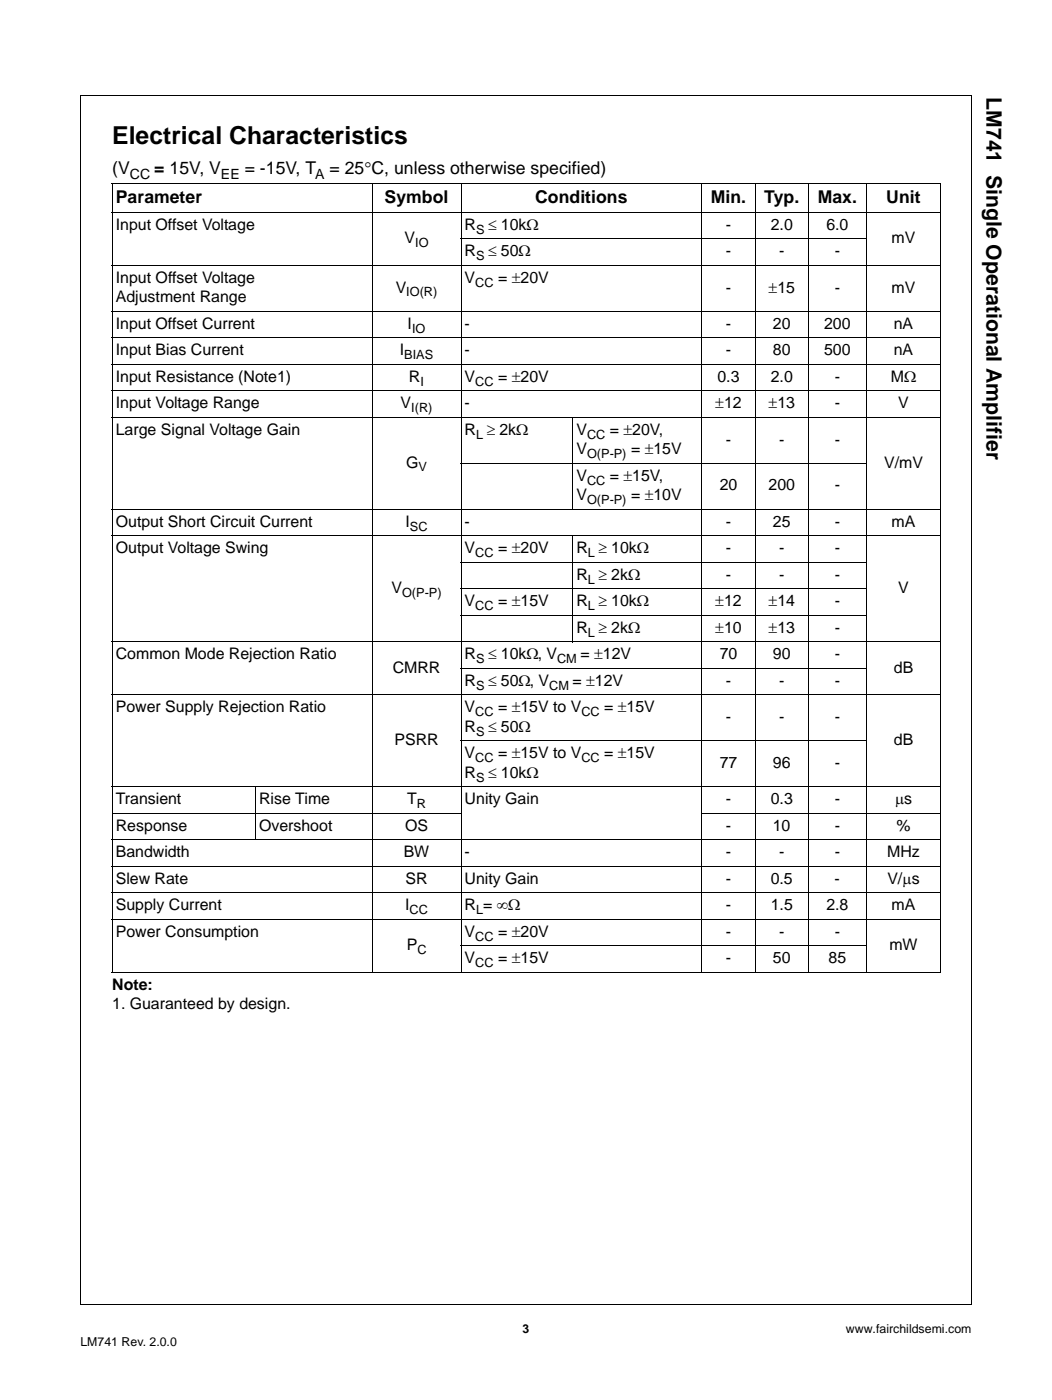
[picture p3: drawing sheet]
<svg xmlns="http://www.w3.org/2000/svg" width="210mm" height="279mm" viewBox="0 0 210 279" stroke-linecap="round" stroke-linejoin="round" font-family="sans-serif">
<defs><g id="words">
<text font-size="4.9" x="22.4" y="28.7">Electrical Characteristics</text>
<text font-size="4.2" x="196.8" y="19.4" transform="rotate(90 196.8 19.4)">LM741 Single Operational Amplifier</text>
<g font-size="3.5">
<text x="22.4" y="34.8">(V</text>
<text x="30.8" y="34.8">= 15V, V</text>
<text x="48.8" y="34.8">= -15V, T</text>
<text x="65.7" y="34.8">= 25°C, unless otherwise specified)</text>
<text x="23.1" y="40.4">Parameter</text>
<text x="76.7" y="40.4">Symbol</text>
<text x="106.8" y="40.4">Conditions</text>
<text x="141.8" y="40.4">Min.</text>
<text x="152.5" y="40.4">Typ.</text>
<text x="163.2" y="40.4">Max.</text>
<text x="176.8" y="40.4">Unit</text>
</g>
<g font-size="3.2">
<text x="23.1" y="45.9">Input Offset Voltage</text>
<text x="92.7" y="45.9">R</text>
<text x="97.4" y="45.9">≤ 10kΩ</text>
<text x="144.8" y="45.9">-</text>
<text x="153.8" y="45.9">2.0</text>
<text x="164.9" y="45.9">6.0</text>
<text x="80.7" y="48.5">V</text>
<text x="92.7" y="51.1">R</text>
<text x="97.4" y="51.1">≤ 50Ω</text>
<text x="144.8" y="51.1">-</text>
<text x="155.5" y="51.1">-</text>
<text x="166.6" y="51.1">-</text>
<text x="177.9" y="48.5">mV</text>
<text x="23.1" y="56.4">Input Offset Voltage</text>
<text x="79" y="58.4">V</text>
<text x="92.7" y="56.4">V</text>
<text x="99.4" y="56.4">= ±20V</text>
<text x="144.8" y="58.4">-</text>
<text x="153.4" y="58.4">±15</text>
<text x="166.6" y="58.4">-</text>
<text x="177.9" y="58.4">mV</text>
<text x="23.1" y="60.3">Adjustment Range</text>
<text x="23.1" y="65.6">Input Offset Current</text>
<text x="81.3" y="65.6">I</text>
<text x="92.7" y="65.6">-</text>
<text x="144.8" y="65.6">-</text>
<text x="154.2" y="65.6">20</text>
<text x="164.4" y="65.6">200</text>
<text x="178.3" y="65.6">nA</text>
<text x="23.1" y="70.9">Input Bias Current</text>
<text x="79.8" y="70.9">I</text>
<text x="92.7" y="70.9">-</text>
<text x="144.8" y="70.9">-</text>
<text x="154.2" y="70.9">80</text>
<text x="164.4" y="70.9">500</text>
<text x="178.3" y="70.9">nA</text>
<text x="23.1" y="76.2">Input Resistance (Note1)</text>
<text x="81.6" y="76.2">R</text>
<text x="92.7" y="76.2">V</text>
<text x="99.4" y="76.2">= ±20V</text>
<text x="143.1" y="76.2">0.3</text>
<text x="153.8" y="76.2">2.0</text>
<text x="166.6" y="76.2">-</text>
<text x="177.7" y="76.2">MΩ</text>
<text x="23.1" y="81.5">Input Voltage Range</text>
<text x="79.9" y="81.5">V</text>
<text x="92.7" y="81.5">-</text>
<text x="142.7" y="81.5">±12</text>
<text x="153.4" y="81.5">±13</text>
<text x="166.6" y="81.5">-</text>
<text x="179.2" y="81.5">V</text>
<text x="23.1" y="86.8">Large Signal Voltage Gain</text>
<text x="92.7" y="86.8">R ≥ 2kΩ</text>
<text x="115" y="86.8">V</text>
<text x="121.7" y="86.8">= ±20V,</text>
<text x="144.8" y="88.7">-</text>
<text x="155.5" y="88.7">-</text>
<text x="166.6" y="88.7">-</text>
<text x="81" y="93.3">G</text>
<text x="115" y="90.7">V</text>
<text x="115" y="96">V</text>
<text x="121.7" y="96">= ±15V,</text>
<text x="125.9" y="90.7">= ±15V</text>
<text x="176.4" y="93.3">V/mV</text>
<text x="115" y="99.8">V</text>
<text x="125.9" y="99.8">= ±10V</text>
<text x="143.6" y="97.9">20</text>
<text x="153.4" y="97.9">200</text>
<text x="166.6" y="97.9">-</text>
<text x="23.1" y="105.1">Output Short Circuit Current</text>
<text x="80.9" y="105.1">I</text>
<text x="92.7" y="105.1">-</text>
<text x="144.8" y="105.1">-</text>
<text x="154.2" y="105.1">25</text>
<text x="166.6" y="105.1">-</text>
<text x="177.9" y="105.1">mA</text>
<text x="23.1" y="110.4">Output Voltage Swing</text>
<text x="92.7" y="110.4">V</text>
<text x="99.4" y="110.4">= ±20V</text>
<text x="115" y="110.4">R ≥ 10kΩ</text>
<text x="144.8" y="110.4">-</text>
<text x="155.5" y="110.4">-</text>
<text x="166.6" y="110.4">-</text>
<text x="78.1" y="118.3">V</text>
<text x="115" y="115.7">R ≥ 2kΩ</text>
<text x="144.8" y="115.7">-</text>
<text x="155.5" y="115.7">-</text>
<text x="166.6" y="115.7">-</text>
<text x="179.2" y="118.3">V</text>
<text x="92.7" y="121">V</text>
<text x="99.4" y="121">= ±15V</text>
<text x="115" y="121">R ≥ 10kΩ</text>
<text x="142.7" y="121">±12</text>
<text x="153.4" y="121">±14</text>
<text x="166.6" y="121">-</text>
<text x="23.1" y="131.6">Common Mode Rejection Ratio</text>
<text x="92.7" y="131.6">R</text>
<text x="97.4" y="131.6">≤ 10kΩ, V</text>
<text x="115" y="126.3">R ≥ 2kΩ</text>
<text x="115.8" y="131.6">= ±12V</text>
<text x="142.7" y="126.3">±10</text>
<text x="143.6" y="131.6">70</text>
<text x="153.4" y="126.3">±13</text>
<text x="154.2" y="131.6">90</text>
<text x="166.6" y="131.6">-</text>
<text x="166.6" y="126.3">-</text>
<text x="78.4" y="134.2">CMRR</text>
<text x="92.7" y="136.9">R</text>
<text x="97.4" y="136.9">≤ 50Ω, V</text>
<text x="114.2" y="136.9">= ±12V</text>
<text x="144.8" y="136.9">-</text>
<text x="155.5" y="136.9">-</text>
<text x="166.6" y="136.9">-</text>
<text x="178.4" y="134.2">dB</text>
<text x="23.1" y="142.2">Power Supply Rejection Ratio</text>
<text x="92.7" y="142.2">V</text>
<text x="99.4" y="142.2">= ±15V to V</text>
<text x="120.5" y="142.2">= ±15V</text>
<text x="78.7" y="148.7">PSRR</text>
<text x="92.7" y="146.1">R</text>
<text x="97.4" y="146.1">≤ 50Ω</text>
<text x="144.8" y="144.1">-</text>
<text x="155.5" y="144.1">-</text>
<text x="166.6" y="144.1">-</text>
<text x="178.4" y="148.7">dB</text>
<text x="92.7" y="151.3">V</text>
<text x="92.7" y="155.2">R</text>
<text x="97.4" y="155.2">≤ 10kΩ</text>
<text x="99.4" y="151.3">= ±15V to V</text>
<text x="120.5" y="151.3">= ±15V</text>
<text x="143.6" y="153.3">77</text>
<text x="154.2" y="153.3">96</text>
<text x="166.6" y="153.3">-</text>
<text x="23.1" y="160.5">Transient</text>
<text x="51.7" y="160.5">Rise Time</text>
<text x="81.2" y="160.5">T</text>
<text x="92.7" y="160.5">Unity Gain</text>
<text x="144.8" y="160.5">-</text>
<text x="153.8" y="160.5">0.3</text>
<text x="166.6" y="160.5">-</text>
<text x="178.6" y="160.5">µs</text>
<text x="23.1" y="165.8">Response</text>
<text x="51.7" y="165.8">Overshoot</text>
<text x="80.8" y="165.8">OS</text>
<text x="144.8" y="165.8">-</text>
<text x="154.2" y="165.8">10</text>
<text x="166.5" y="165.8">-</text>
<text x="178.9" y="165.8">%</text>
<text x="23.1" y="171.1">Bandwidth</text>
<text x="80.6" y="171.1">BW</text>
<text x="92.7" y="171.1">-</text>
<text x="144.8" y="171.1">-</text>
<text x="155.5" y="171.1">-</text>
<text x="166.6" y="171.1">-</text>
<text x="177" y="171.1">MHz</text>
<text x="23.1" y="176.4">Slew Rate</text>
<text x="80.9" y="176.4">SR</text>
<text x="92.7" y="176.4">Unity Gain</text>
<text x="144.8" y="176.4">-</text>
<text x="153.8" y="176.4">0.5</text>
<text x="166.5" y="176.4">-</text>
<text x="177.1" y="176.4">V/µs</text>
<text x="23.1" y="181.7">Supply Current</text>
<text x="80.9" y="181.7">I</text>
<text x="92.7" y="181.7">R = ∞Ω</text>
<text x="144.8" y="181.7">-</text>
<text x="153.8" y="181.7">1.5</text>
<text x="164.9" y="181.7">2.8</text>
<text x="177.9" y="181.7">mA</text>
<text x="23.1" y="187">Power Consumption</text>
<text x="81.2" y="189.6">P</text>
<text x="92.7" y="187">V</text>
<text x="99.4" y="187">= ±20V</text>
<text x="144.8" y="187">-</text>
<text x="155.5" y="187">-</text>
<text x="166.6" y="187">-</text>
<text x="177.5" y="189.6">mW</text>
<text x="22.4" y="197.6">Note:</text>
<text x="92.7" y="192.3">V</text>
<text x="99.4" y="192.3">= ±15V</text>
<text x="144.8" y="192.3">-</text>
<text x="154.2" y="192.3">50</text>
<text x="165.3" y="192.3">85</text>
<text x="22.4" y="201.4">1. Guaranteed by design.</text>
</g>
<g font-size="2.8">
<text x="25.9" y="35.7">CC</text>
<text x="44.1" y="35.7">EE</text>
<text x="62.9" y="35.7">A</text>
</g>
<g font-size="2.5">
<text x="95" y="46.6">S</text>
<text x="82.8" y="49.3">IO</text>
<text x="95" y="51.9">S</text>
<text x="81.1" y="59.2">IO(R)</text>
<text x="94.8" y="57.2">CC</text>
<text x="80.7" y="71.7">BIAS</text>
<text x="82.2" y="66.4">IO</text>
<text x="83.9" y="77">I</text>
<text x="94.8" y="77">CC</text>
<text x="82.1" y="82.3">I(R)</text>
<text x="95" y="87.6">L</text>
<text x="117.1" y="87.6">CC</text>
<text x="83.5" y="94.1">V</text>
<text x="117.1" y="91.4">O(P-P)</text>
<text x="117.1" y="96.7">CC</text>
<text x="117.1" y="100.6">O(P-P)</text>
<text x="81.8" y="105.9">SC</text>
<text x="94.8" y="111.2">CC</text>
<text x="117.3" y="111.2">L</text>
<text x="80.2" y="119.2">O(P-P)</text>
<text x="117.3" y="116.5">L</text>
<text x="94.8" y="121.8">CC</text>
<text x="117.3" y="121.8">L</text>
<text x="117.3" y="127.1">L</text>
<text x="95" y="132.4">S</text>
<text x="95" y="137.7">S</text>
<text x="109.6" y="137.7">CM</text>
<text x="111.2" y="132.4">CM</text>
<text x="94.8" y="143">CC</text>
<text x="116" y="143">CC</text>
<text x="95" y="146.8">S</text>
<text x="94.8" y="152.1">CC</text>
<text x="116" y="152.1">CC</text>
<text x="83.2" y="161.3">R</text>
<text x="95" y="156">S</text>
<text x="81.7" y="182.5">CC</text>
<text x="95" y="182.5">L</text>
<text x="83.3" y="190.4">C</text>
<text x="94.8" y="187.8">CC</text>
<text x="94.8" y="193">CC</text>
<text x="16" y="268.7">LM741 Rev. 2.0.0</text>
<text x="104.3" y="266">3</text>
<text x="168.8" y="266">www.fairchildsemi.com</text>
</g>
</g></defs>
<g fill="none" stroke="#000" stroke-width=".2">
<path d="M16 19h178M16 19v241.4M193.9 19v241.4M22.3 36.7h165.5M22.4 36.8v157.1M74.2 36.6v157.5M92 36.6v157.5M140 36.6v157.5M150.7 36.6v157.5M161.3 36.6v157.5M172.9 36.6v157.5M187.7 36.8v157.1"/>
<path d="M22.3 42.3h165.5M22.3 52.9h165.5M91.9 47.6h81.1M22.3 62.1h165.5M22.3 67.4h165.5M22.3 72.7h165.5M22.3 78h165.5M22.3 83.3h165.5M91.9 92.4h81.1M114.3 83.2v18.5M22.3 101.6h165.5M22.3 106.9h165.5"/>
<path d="M91.9 112.2h81.1M91.9 117.5h81.1M114.3 106.8v21.4M22.3 128h165.5M22.3 138.6h165.5M91.9 122.8h81.1M91.9 133.3h81.1M22.3 157h165.5M51 156.9v10.7M91.9 147.8h81.1M22.3 162.3h69.8M22.3 167.6h165.5"/>
<path d="M22.3 172.9h165.5M22.3 178.1h165.5M140 162.3h47.8M22.3 183.4h165.5M22.3 194h165.5M91.9 188.7h81.1M16 260.4h177.9"/>
</g>
<use href="#words"/>
</svg>
